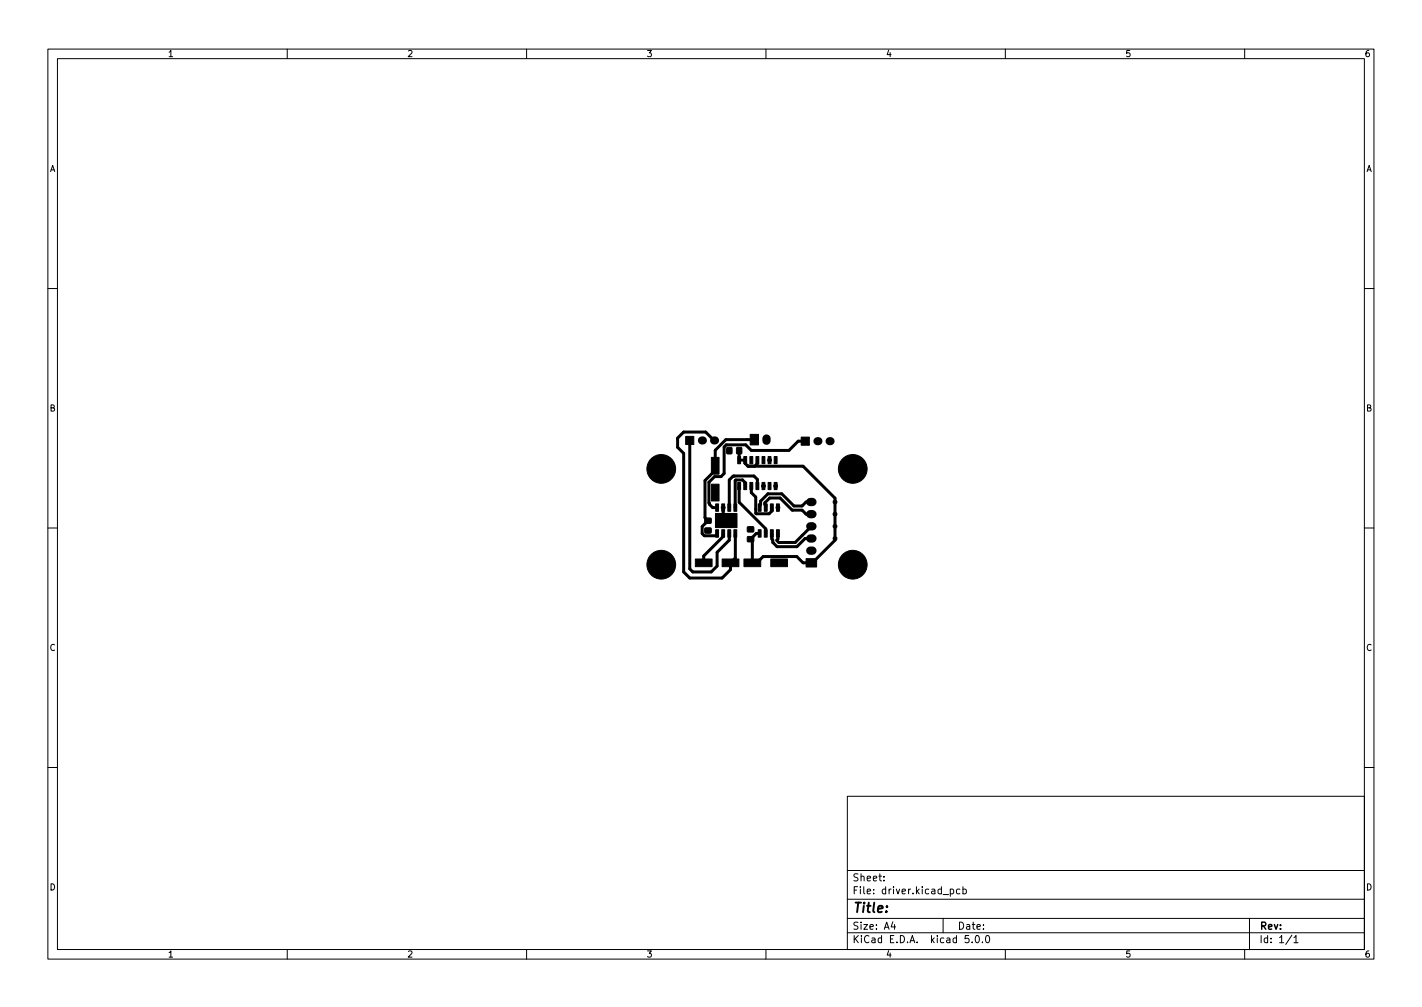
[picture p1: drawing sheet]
<svg xmlns="http://www.w3.org/2000/svg" width="297mm" height="210mm" viewBox="0 0 297 210" stroke-linecap="round" stroke-linejoin="round" font-family="sans-serif">
<defs><g id="words">
<text font-size="2.8" x="178" y="190.6">Title:</text>
<g font-size="2.1">
<text x="178" y="184">Sheet:</text>
<text x="178" y="186.7">File: driver.kicad_pcb</text>
<text x="178" y="196.9">KiCad E.D.A. kicad 5.0.0</text>
<text x="178" y="194.1">Size: A4</text>
<text x="200" y="194.1">Date:</text>
<text x="263" y="194.1">Rev:</text>
<text x="263" y="196.9">Id: 1/1</text>
</g>
<g font-size="1.8">
<text x="35" y="11.9">1</text>
<text x="85" y="11.9">2</text>
<text x="135" y="11.9">3</text>
<text x="185" y="11.9">4</text>
<text x="235" y="11.9">5</text>
<text x="285" y="11.9">6</text>
<text x="10.3" y="35.9">A</text>
<text x="285.3" y="35.9">A</text>
<text x="10.3" y="85.9">B</text>
<text x="285.3" y="85.9">B</text>
<text x="10.3" y="135.9">C</text>
<text x="285.3" y="135.9">C</text>
<text x="10.3" y="185.9">D</text>
<text x="285.3" y="185.9">D</text>
<text x="35" y="199.9">1</text>
<text x="85" y="199.9">2</text>
<text x="135" y="199.9">3</text>
<text x="185" y="199.9">4</text>
<text x="235" y="199.9">5</text>
<text x="285" y="199.9">6</text>
</g>
</g></defs>
<g fill="none" stroke="#000" stroke-width=".21">
<path d="M10 10.2h277v190.1h-277zM12 12.2h273v186.1h-273zM60 10.2v2M110 10.2v2M160 10.2v2M210 10.2v2M260 10.2v2M10 60.2h2M285 60.2h2M10 110.2h2M285 110.2h2M10 160.2h2"/>
<path d="M177 166.3h108v32h-108zM285 160.2h2M60 198.3v2M110 198.3v2M160 198.3v2M177 194.8h108M177 191.8h108M177 187.8h108M177 181.8h108M184.6 183.8v.1M184.6 183v.1M186.5 192.5l-.4 1h1"/>
<path d="M186.9 193v1M197 191.8v3M198.5 185.7l.4-.1 .3 .3-.1 .7h-.6M198.5 185.6v1.5M200.5 185.7l-.4-.1-.3 .3 .1 .7h.6M201.1 185.7l.5-.1 .3 .3-.2 .7h-.6M201.1 185.1v1.5M202.4 195.3h-.8v.7l.2-.1 .5 .1 .1 .2v.5l-.3 .1-.5-.1M203.1 196.7v.1M203.9 195.4l.2-.1a.8 .8 0 0 1 .5 .8 .8 .8 0 0 1-.5 .7 1 1 0 0 1-.2-1.4zM205.2 196.7v.1M206 195.5l.2-.2a.8 .8 0 0 1 .5 .8 .8 .8 0 0 1-.5 .7l-.2-.1-.1-.4z"/>
<path d="M210 198.3v2M260 198.3v2M261 191.8v6.5M269.9 195.3l-1.3 1.9M270.3 195.8l.4-.5v1.5M270.3 196.8h.8"/>
</g>
<g fill="#000" stroke="#000" stroke-width=".21">
<path d="M143.2 91.1h1.7v1.7h-1.7zM148.6 95.5h1.6v3.5h-1.6zM151.8 93.5h1.1l-.1 1.2h-1zM154.1 95.3h.6v1.5h-.6zM153.9 93.5h1v1.2h-1zM155.4 95.3h.6v1.5h-.6zM156.7 90.7h1.7v2.2h-1.7zM156.6 95.3h.6v1.5h-.6zM157.9 95.3h.6v1.5h-.6zM159.2 95.3h.6v1.5h-.6zM160.5 95.3h.5v1.5h-.5zM161.7 95.3h.6v1.5h-.6z"/>
<path d="M167.4 91.3h1.7v1.7h-1.7zM145.2 116.7h3.5v1.6h-3.5zM147.3 110.3h1.2v1h-1.2zM147.3 108.2h1.2v1h-1.2zM148.6 101.1h1.6v3.5h-1.6zM149.5 110.6h.6v1.6h-.6zM149.5 105.2h.6v1.6h-.6zM150.8 116.7h3.5v1.6h-3.5zM150.8 110.6h.6v1.6h-.6zM150.8 105.2h.6v1.6h-.6zM152 110.6h.6v1.6h-.6zM152 105.2h.6v1.6h-.6z"/>
<path d="M150.2 107.4h3.1v2.6h-3.1zM153.3 110.6h.6v1.6h-.6zM153.3 105.2h.6v1.6h-.6zM149.5 107.2h4.5v3h-4.5zM154.1 100.7h.6v1.5h-.6zM155.4 116.7h3.5v1.6h-3.5zM155.4 100.7h.6v1.5h-.6zM156.6 100.7h.6v1.5h-.6zM156.2 112.1h1.2v1h-1.2zM156.2 110h1.2v1h-1.2zM157.9 100.7h.6v1.5h-.6zM158.4 110.6h.6v1.6h-.6z"/>
<path d="M158.4 105.2h.6v1.6h-.6zM159.2 100.7h.6v1.5h-.6zM159.7 110.6h.6v1.6h-.6zM159.7 105.2h.6v1.6h-.6zM161 116.7h3.5v1.6h-3.5zM160.5 100.7h.5v1.5h-.5zM160.9 110.6h.6v1.6h-.6zM160.9 105.2h.6v1.6h-.6zM161.7 100.7h.6v1.5h-.6zM162.2 110.6h.6v1.6h-.6zM162.2 105.2h.6v1.6h-.6zM168.4 116.6h2.2v1.8h-2.2z"/>
<circle cx="135.9" cy="97.9" r=".4"/>
<circle cx="136.5" cy="96.3" r=".4"/>
<circle cx="136.5" cy="99.5" r=".4"/>
<circle cx="138.1" cy="97.9" r="3"/>
<circle cx="138.1" cy="95.7" r=".4"/>
<circle cx="139.7" cy="96.3" r=".4"/>
<circle cx="139.7" cy="99.5" r=".4"/>
<circle cx="140.4" cy="97.9" r=".4"/>
<circle cx="152.3" cy="94.1" r=".4"/>
<circle cx="160.7" cy="96.1" r=".4"/>
<circle cx="175.9" cy="97.9" r=".4"/>
<circle cx="176.5" cy="96.3" r=".4"/>
<circle cx="176.5" cy="99.5" r=".4"/>
<circle cx="178.1" cy="97.9" r="3"/>
<circle cx="178.1" cy="95.7" r=".4"/>
<circle cx="179.7" cy="96.3" r=".4"/>
<circle cx="179.7" cy="99.5" r=".4"/>
<circle cx="180.4" cy="97.9" r=".4"/>
<circle cx="135.9" cy="117.9" r=".4"/>
<circle cx="136.5" cy="116.3" r=".4"/>
<circle cx="136.5" cy="119.5" r=".4"/>
<circle cx="138.1" cy="117.9" r="3"/>
<circle cx="138.1" cy="100.2" r=".4"/>
<circle cx="138.1" cy="115.7" r=".4"/>
<circle cx="139.7" cy="119.5" r=".4"/>
<circle cx="139.7" cy="116.3" r=".4"/>
<circle cx="140.4" cy="117.9" r=".4"/>
<circle cx="147.9" cy="110.8" r=".4"/>
<circle cx="149.4" cy="102.8" r=".4"/>
<circle cx="149.9" cy="108.1" r=".3"/>
<circle cx="149.9" cy="109.3" r=".3"/>
<circle cx="151.1" cy="106" r=".4"/>
<circle cx="151.1" cy="108.1" r=".3"/>
<circle cx="151.1" cy="109.3" r=".3"/>
<circle cx="152.4" cy="108.1" r=".3"/>
<circle cx="152.4" cy="109.3" r=".3"/>
<circle cx="153.5" cy="108.1" r=".3"/>
<circle cx="153.5" cy="109.3" r=".3"/>
<circle cx="156.8" cy="110.5" r=".4"/>
<circle cx="159.5" cy="101.5" r=".4"/>
<circle cx="162" cy="101.5" r=".4"/>
<circle cx="162.5" cy="106" r=".4"/>
<circle cx="162.8" cy="117.5" r=".4"/>
<circle cx="174.4" cy="107.4" r=".4"/>
<circle cx="174.4" cy="104.8" r=".4"/>
<circle cx="174.4" cy="109.9" r=".4"/>
<circle cx="174.4" cy="112.4" r=".4"/>
<circle cx="175.9" cy="117.9" r=".4"/>
<circle cx="176.5" cy="116.3" r=".4"/>
<circle cx="176.5" cy="119.5" r=".4"/>
<circle cx="178.1" cy="117.9" r="3"/>
<circle cx="178.1" cy="100.2" r=".4"/>
<circle cx="178.1" cy="115.7" r=".4"/>
<circle cx="179.7" cy="119.5" r=".4"/>
<circle cx="179.7" cy="116.3" r=".4"/>
<circle cx="180.4" cy="117.9" r=".4"/>
<circle cx="138.1" cy="120.2" r=".4"/>
<circle cx="178.1" cy="120.2" r=".4"/>
</g>
<g fill="#000">
<circle cx="146.6" cy="92" r=".85"/>
<circle cx="149.2" cy="92" r=".85"/>
<circle cx="170.7" cy="92.1" r=".85"/>
<circle cx="173.3" cy="92.1" r=".85"/>
</g>
<path d="M160.1 91.6v.4M169.3 115h.4M169.3 112.4h.4M169.3 109.9h.4M169.3 107.4h.4M169.3 104.8h.4" fill="none" stroke="#000" stroke-width="1.7"/>
<g fill="none" stroke="#000" stroke-width=".63">
<path d="M144.1 92v26.8l.6 .6h3.9l1.2-1.2v-2.9l2.5-2.5v-1.4M149.2 92l-1.8-1.8h-4.6l-1.3 1.3v1.9l1.3 1.3v24.7l1.3 1.3h6.7l1.8-1.8v-1.4l1-1v-5.1M154.4 94.1v2h1.3v.7l.5 .5h11.6l6.6 6.7v8.8l-4.7 4.7h-1.9l-1.4-1.3h-7l-1.3 1.3h-.9v-4.5l-.4-.4 1.2-1.2h.7M157.6 91.8h-6l-2.2 2.2v4.2l-2.1 2.1v7.8l.6 .6-1.2 1.2v1.5l.4 .5h2.7M158.2 96.1v.7l-.6 .5M168.2 92.1h-1.5l-1.9 2h-7.9l-1.1-1.2h-4.1l-.4 .4v5.6l-.7 .6h-1.3l-1.2 1.2v4.3l.1 .3 .7 .7h.9M149.8 111.9h.1M149.8 111.4v.5M151.1 106v2l.6 .7M151.1 111.4v.6l-4.1 4.1v1.4M153.6 106h.1M154.4 101.5v3.4l5.6 5.5v1"/>
<path d="M155.7 101.5v-.7l-.6-.6h-1.4l-.1 .1v5.7M156.9 101.5v1.4l1 .9v3.4l2.8 .1 .5-.6v-.7M157.9 106.3h.1M158.2 101.5v-1.4l-.7-.7h-4.4l-.8 .8v5.8M160 106l-.2-1 1-1h2.1l2.6 2.5h2l.9 .9h1.1M161.2 111.4v1.1l.2 .2v.5l.9 .9h4.2l1.7-1.7h1.3M169.5 109.9l-3.4 3.4h-3.4l-.4-.4 .2-.4v-1.1M169.5 104.8h-1.1l-.9 .8h-1.6l-2.6-2.5h-2.9l-1.5 1.5-.2 1.4"/>
</g>
<use href="#words"/>
</svg>
